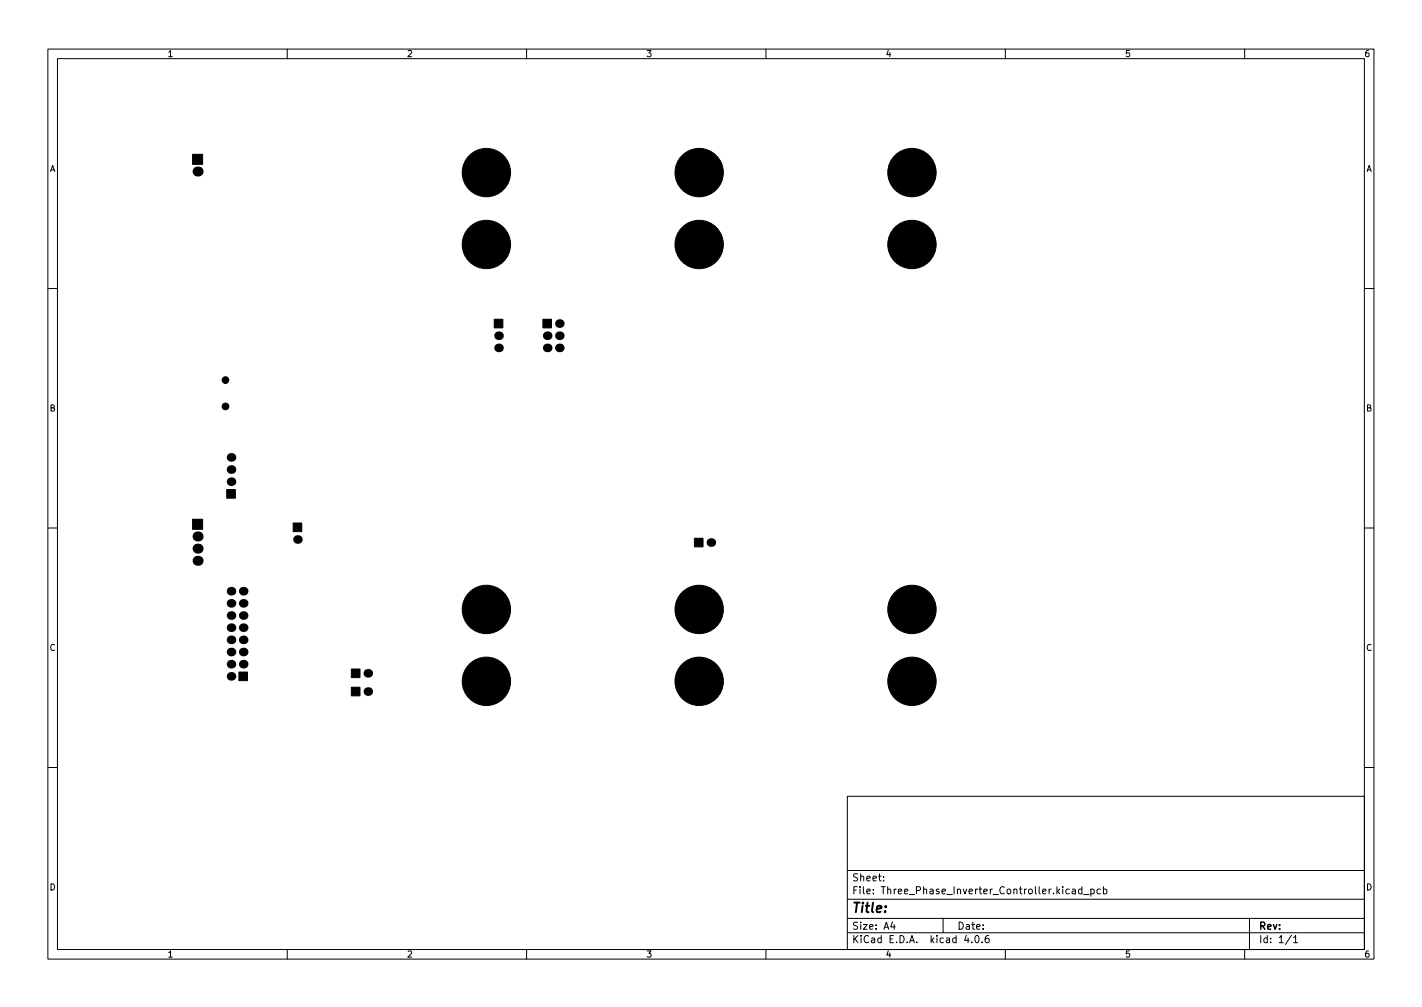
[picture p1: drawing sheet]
<svg xmlns="http://www.w3.org/2000/svg" width="297mm" height="210mm" viewBox="0 0 297 210" stroke-linecap="round" stroke-linejoin="round" font-family="sans-serif">
<defs><g id="words">
<text font-size="2.8" x="178" y="190.6">Title:</text>
<g font-size="2.1">
<text x="178" y="184">Sheet:</text>
<text x="178" y="186.7">File: Three_Phase_Inverter_Controller.kicad_pcb</text>
<text x="178" y="196.9">KiCad E.D.A. kicad 4.0.6</text>
<text x="178" y="194.1">Size: A4</text>
<text x="200" y="194.1">Date:</text>
<text x="263" y="194.1">Rev:</text>
<text x="263" y="196.9">Id: 1/1</text>
</g>
<g font-size="1.8">
<text x="35" y="11.9">1</text>
<text x="85" y="11.9">2</text>
<text x="135" y="11.9">3</text>
<text x="185" y="11.9">4</text>
<text x="235" y="11.9">5</text>
<text x="285" y="11.9">6</text>
<text x="10.3" y="35.9">A</text>
<text x="285.3" y="35.9">A</text>
<text x="10.3" y="85.9">B</text>
<text x="285.3" y="85.9">B</text>
<text x="10.3" y="135.9">C</text>
<text x="285.3" y="135.9">C</text>
<text x="10.3" y="185.9">D</text>
<text x="285.3" y="185.9">D</text>
<text x="35" y="199.9">1</text>
<text x="85" y="199.9">2</text>
<text x="135" y="199.9">3</text>
<text x="185" y="199.9">4</text>
<text x="235" y="199.9">5</text>
<text x="285" y="199.9">6</text>
</g>
</g></defs>
<g fill="none" stroke="#000" stroke-width=".21">
<path d="M10 10.2h277v190.1h-277zM12 12.2h273v186.1h-273zM60 10.2v2M110 10.2v2M160 10.2v2M210 10.2v2M260 10.2v2M10 60.2h2M285 60.2h2M10 110.2h2M285 110.2h2M10 160.2h2"/>
<path d="M177 166.3h108v32h-108zM285 160.2h2M60 198.3v2M110 198.3v2M160 198.3v2M177 194.8h108M177 191.8h108M177 187.8h108M177 181.8h108M184.6 183.8v.1M184.6 183v.1M186.4 192.5l-.3 1h.9"/>
<path d="M186.8 193v1M197 191.8v3M201.9 195.3l-.4 1h.9M203 196.7v.1M203.9 195.4l.1-.1a.8 .8 0 0 1 .5 .8 .8 .8 0 0 1-.5 .7 1 1 0 0 1-.1-1.4zM205.1 196.7v.1M206.5 195.3l-.4 .1a1.01 1.01 0 0 0 0 1.4l.5-.1v-.5l-.2-.3-.5 .1-.1 .2M210 198.3v2M224 185.7h.6v.9M224.6 186l-.5 .1-.2 .2 .2 .3h.5M226 185.7l-.4-.1-.3 .3 .1 .7h.6M226 185.1v1.5"/>
<path d="M226.4 186.8h1.1M227.9 185.7l.4-.1 .3 .3-.2 .7h-.5M227.9 185.6v1.5M229.9 185.7l-.5-.1-.3 .3 .2 .7h.6M230.5 185.7l.4-.1 .3 .3-.1 .7h-.6M230.5 185.1v1.5M260 198.3v2M261 191.8v6.5M269.8 195.3l-1.3 1.9M270.2 195.8l.4-.5v1.5M270.2 196.8h.9"/>
</g>
<g fill="#000" stroke="#000" stroke-width=".21">
<path d="M40.2 32.2h2.1v2.1h-2.1zM103.2 66.7h1.8v1.8h-1.8zM113.4 66.7h1.8v1.8h-1.8zM40.2 108.4h2.1v2.1h-2.1zM47.4 102.2h1.8v1.8h-1.8zM61.2 109.2h1.8v1.8h-1.8zM145.1 112.4h1.8v1.8h-1.8zM49.9 140.3h1.8v1.8h-1.8zM73.4 143.5h1.8v1.8h-1.8zM73.4 139.7h1.8v1.8h-1.8z"/>
<circle cx="101.6" cy="36" r="5.1"/>
<circle cx="146" cy="36" r="5.1"/>
<circle cx="190.5" cy="36" r="5.1"/>
<circle cx="101.6" cy="51" r="5.1"/>
<circle cx="146" cy="51" r="5.1"/>
<circle cx="190.5" cy="51" r="5.1"/>
<circle cx="47.1" cy="79.4" r=".7"/>
<circle cx="47.1" cy="84.9" r=".7"/>
<circle cx="101.6" cy="127.2" r="5.1"/>
<circle cx="146" cy="127.2" r="5.1"/>
<circle cx="190.5" cy="127.2" r="5.1"/>
<circle cx="101.6" cy="142.3" r="5.1"/>
<circle cx="146" cy="142.3" r="5.1"/>
<circle cx="190.5" cy="142.3" r="5.1"/>
</g>
<g fill="#000">
<circle cx="41.3" cy="35.8" r="1.05"/>
<circle cx="104.1" cy="72.6" r=".9"/>
<circle cx="104.1" cy="70.1" r=".9"/>
<circle cx="114.3" cy="72.6" r=".9"/>
<circle cx="114.3" cy="70.1" r=".9"/>
<circle cx="116.8" cy="70.1" r=".9"/>
<circle cx="116.8" cy="72.6" r=".9"/>
<circle cx="116.8" cy="67.6" r=".9"/>
<circle cx="48.3" cy="98" r=".9"/>
<circle cx="48.3" cy="95.5" r=".9"/>
<circle cx="41.3" cy="114.5" r="1.05"/>
<circle cx="41.3" cy="117.1" r="1.05"/>
<circle cx="41.3" cy="112" r="1.05"/>
<circle cx="48.3" cy="100.6" r=".9"/>
<circle cx="62.1" cy="112.6" r=".9"/>
<circle cx="148.5" cy="113.3" r=".9"/>
<circle cx="48.3" cy="123.4" r=".9"/>
<circle cx="48.3" cy="126" r=".9"/>
<circle cx="48.3" cy="138.7" r=".9"/>
<circle cx="48.3" cy="133.6" r=".9"/>
<circle cx="48.3" cy="128.5" r=".9"/>
<circle cx="48.3" cy="131.1" r=".9"/>
<circle cx="48.3" cy="136.1" r=".9"/>
<circle cx="50.8" cy="133.6" r=".9"/>
<circle cx="50.8" cy="123.4" r=".9"/>
<circle cx="50.8" cy="136.1" r=".9"/>
<circle cx="50.8" cy="138.7" r=".9"/>
<circle cx="50.8" cy="128.5" r=".9"/>
<circle cx="50.8" cy="131.1" r=".9"/>
<circle cx="50.8" cy="126" r=".9"/>
<circle cx="48.3" cy="141.2" r=".9"/>
<circle cx="76.8" cy="144.4" r=".9"/>
<circle cx="76.8" cy="140.6" r=".9"/>
</g>
<use href="#words"/>
</svg>
